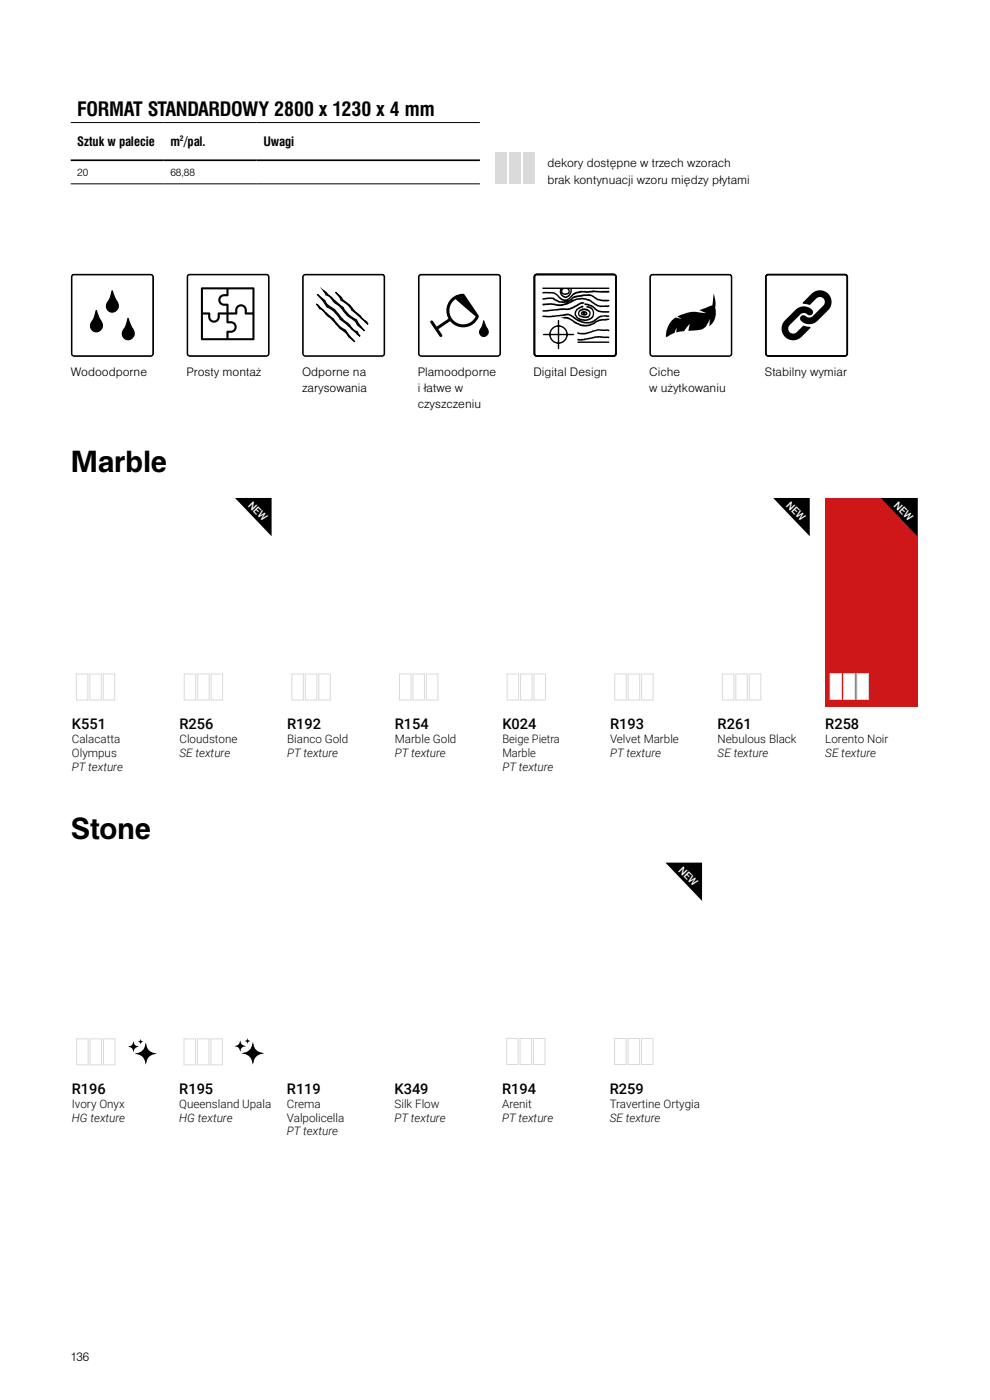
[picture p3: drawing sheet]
<svg xmlns="http://www.w3.org/2000/svg" width="210mm" height="297mm" viewBox="0 0 210 297" stroke-linecap="round" stroke-linejoin="round" font-family="sans-serif">
<defs><g id="words">
<g font-size="7.1">
<text x="15" y="100.1">Marble</text>
<text x="15" y="178">Stone</text>
</g>
<text font-size="4.8" x="16.4" y="24.6">FORMAT STANDARDOWY 2800 x 1230 x 4 mm</text>
<g font-size="3.2">
<text x="16.4" y="31">Sztuk w palecie</text>
<text x="36.1" y="31">m /pal.</text>
<text x="55.9" y="31">Uwagi</text>
</g>
<g font-size="3.1">
<text x="15.2" y="154.6">K551</text>
<text x="38.1" y="154.6">R256</text>
<text x="60.9" y="154.6">R192</text>
<text x="83.7" y="154.6">R154</text>
<text x="106.6" y="154.6">K024</text>
<text x="129.4" y="154.6">R193</text>
<text x="152.2" y="154.6">R261</text>
<text x="175.1" y="154.6">R258</text>
<text x="15.2" y="232">R196</text>
<text x="38" y="232">R195</text>
<text x="60.9" y="232">R119</text>
<text x="83.7" y="232">K349</text>
<text x="106.5" y="232">R194</text>
<text x="129.3" y="232">R259</text>
</g>
<g font-size="2.8">
<text x="116.1" y="35.5">dekory dostępne w trzech wzorach</text>
<text x="116.1" y="39">brak kontynuacji wzoru między płytami</text>
<text x="15" y="79.8">Wodoodporne</text>
<text x="39.5" y="79.8">Prosty montaż</text>
<text x="64.1" y="79.8">Odporne na</text>
<text x="64.1" y="83.2">zarysowania</text>
<text x="88.6" y="79.8">Plamoodporne</text>
<text x="88.6" y="83.2">i łatwe w</text>
<text x="113.2" y="79.8">Digital Design</text>
<text x="137.7" y="79.8">Ciche</text>
<text x="137.7" y="83.2">w użytkowaniu</text>
<text x="162.3" y="79.8">Stabilny wymiar</text>
<text x="88.6" y="86.5">czyszczeniu</text>
<text x="15" y="288.8">136</text>
</g>
<g font-size="2.5">
<text x="15.2" y="157.6">Calacatta</text>
<text x="15.2" y="160.6">Olympus</text>
<text x="38.1" y="157.6">Cloudstone</text>
<text x="38.1" y="160.6">SE texture</text>
<text x="60.9" y="157.6">Bianco Gold</text>
<text x="60.9" y="160.6">PT texture</text>
<text x="83.7" y="157.6">Marble Gold</text>
<text x="83.7" y="160.6">PT texture</text>
<text x="106.6" y="157.6">Beige Pietra</text>
<text x="106.6" y="160.6">Marble</text>
<text x="129.4" y="157.6">Velvet Marble</text>
<text x="129.4" y="160.6">PT texture</text>
<text x="152.2" y="157.6">Nebulous Black</text>
<text x="152.2" y="160.6">SE texture</text>
<text x="175.1" y="157.6">Lorento Noir</text>
<text x="175.1" y="160.6">SE texture</text>
<text x="15.2" y="163.5">PT texture</text>
<text x="106.6" y="163.5">PT texture</text>
<text x="15.2" y="235">Ivory Onyx</text>
<text x="15.2" y="237.9">HG texture</text>
<text x="38" y="235">Queensland Upala</text>
<text x="38" y="237.9">HG texture</text>
<text x="60.9" y="235">Crema</text>
<text x="60.9" y="237.9">Valpolicella</text>
<text x="83.7" y="235">Silk Flow</text>
<text x="83.7" y="237.9">PT texture</text>
<text x="106.5" y="235">Arenit</text>
<text x="106.5" y="237.9">PT texture</text>
<text x="129.3" y="235">Travertine Ortygia</text>
<text x="129.3" y="237.9">SE texture</text>
<text x="60.9" y="240.9">PT texture</text>
</g>
<g font-size="2.4">
<text x="16.4" y="37.3">20</text>
<text x="36.1" y="37.3">68,88</text>
</g>
<g font-size="2.2" fill="#fff">
<text x="52.5" y="107.3" transform="rotate(45 52.5 107.3)">NEW</text>
<text x="166.6" y="107.3" transform="rotate(45 166.6 107.3)">NEW</text>
<text x="189.5" y="107.3" transform="rotate(45 189.5 107.3)">NEW</text>
<text x="143.8" y="184.7" transform="rotate(45 143.8 184.7)">NEW</text>
</g>
<text font-size="1.9" x="38.2" y="30">2</text>
</g></defs>
<g fill="#dadada">
<path d="M105 32.3h2.5v6.7h-2.5z"/>
<path d="M108 32.3h2.5v6.7h-2.5z"/>
<path d="M111 32.3h2.5v6.7h-2.5z"/>
</g>
<path d="M15 39h86.8M15 26h86.8" fill="none" stroke="#000" stroke-width=".21"/>
<path d="M15 34h86.8" fill="none" stroke="#000" stroke-width=".35"/>
<path d="M64.3 58.3l-.2 .5v16.2a.71 .71 0 0 0 .7 .7h16.2a.71 .71 0 0 0 .7-.7v-16.2a.71 .71 0 0 0-.7-.7h-16.2zM64.6 58.5l16.4-.1 .3 .2 .1 16.4-.2 .3-16.4 .1-.3-.2-.1-16.4z" fill="#000"/>
<path d="M67.1 64.5l3.6 3.1a5.9 5.9 0 0 0 2.6 2.4l2 2.5-1.2-1a4.7 4.7 0 0 0-2-1.8l-1.9-2.2-.7-.5-1-1.1-.6-.4z" fill="#1e1e1c"/>
<path d="M67.1 64.5l3.6 3.1a5.9 5.9 0 0 0 2.6 2.4l2 2.5-1.2-1a4.7 4.7 0 0 0-2-1.8l-1.9-2.2-.7-.5-1-1.1-.6-.4z" fill="none" stroke="#000" stroke-width=".25"/>
<path d="M67.3 62.5l.6 .5a3.1 3.1 0 0 1 1.4 1.5 11.1 11.1 0 0 1 3.5 3.4l1.2 .9 1.2 1.3a1.19 1.19 0 0 1 1 1l.2 .2-3.4-3a3.6 3.6 0 0 1-1.6-1.6l-1.1-1a2.05 2.05 0 0 1-1.3-1.2z" fill="#1e1e1c"/>
<path d="M67.3 62.5l.6 .5a3.1 3.1 0 0 1 1.4 1.5 11.1 11.1 0 0 1 3.5 3.4l1.2 .9 1.2 1.3a1.19 1.19 0 0 1 1 1l.2 .2-3.4-3a3.6 3.6 0 0 1-1.6-1.6l-1.1-1a2.05 2.05 0 0 1-1.3-1.2z" fill="none" stroke="#000" stroke-width=".25"/>
<path d="M71.2 62l1.2 1.1a4.4 4.4 0 0 0 1.8 1.7l1 1.2 1.3 1 .4 .7 .9 .6 .3 .5-3.5-3a5.1 5.1 0 0 0-2.3-2.2z" fill="#1e1e1c"/>
<path d="M71.2 62l1.2 1.1a4.4 4.4 0 0 0 1.8 1.7l1 1.2 1.3 1 .4 .7 .9 .6 .3 .5-3.5-3a5.1 5.1 0 0 0-2.3-2.2z" fill="none" stroke="#000" stroke-width=".25"/>
<path d="M68.6 61.6l2 1.8a16.2 16.2 0 0 1 3.4 3.4l.6 .5a2.34 2.34 0 0 1 1.6 1.6l1.1 1.3a5.6 5.6 0 0 1-2-2.1l-1.6-1.1-.6-.8a8.5 8.5 0 0 0-2.4-2.3l-1-1.1a1.64 1.64 0 0 1-1.1-1.2z" fill="#1e1e1c"/>
<path d="M68.6 61.6l2 1.8a16.2 16.2 0 0 1 3.4 3.4l.6 .5a2.34 2.34 0 0 1 1.6 1.6l1.1 1.3a5.6 5.6 0 0 1-2-2.1l-1.6-1.1-.6-.8a8.5 8.5 0 0 0-2.4-2.3l-1-1.1a1.64 1.64 0 0 1-1.1-1.2z" fill="none" stroke="#000" stroke-width=".25"/>
<g fill="#000">
<path d="M92.5 69.4l2.9-2 .3 .6-2.8 1.9zM91.4 68l.4 .1 2 2.9a.32 .32 0 0 1-.1 .4 .32 .32 0 0 1-.5 0l-1.9-2.9zM115.1 65.8l3.1-.2 .3-.2v.1l.4-.1 1.5 .1 1.1-.4 1.8-1 .3-.1 .4 .3-3.3 1.5h-1.8l-3.4 .4-.4-.1zM122.5 72.4h6.7v.3h-6.7zM124 64.4h.6l1.1 .4 1.1 1 .4 .1 2 .1v.3l-1.3 .1-.9-.2-1.4-1.1-1.5-.4zM118.9 67.4l1.5-.1 2.6 1.4 1.1 .2 1.8-.4 .3-.3 .8-.4 2.2-.2v.3l-1.9 .2-1 .4a3.3 3.3 0 0 1-3.7 .4l-.5-.2-.8-.6a2.54 2.54 0 0 0-1.8-.6zM122.5 71.9h1.3l3-.6 2.4 .1v.3l-2.7-.1-3.2 .7a.5 .5 0 0 1-.8-.4zM122.5 70.4l.5 .2h1l2.2-.6a3.1 3.1 0 0 1 2.1-.1h.9v.4l-2.7-.1-1 .3a4.3 4.3 0 0 1-3 .3zM115.1 66.9l1.8 .1 2.9-.4a2.02 2.02 0 0 1 1.9 .5l1.2 .8-.4-.2-.5-.6-.1-.6 .1-.6v.1l.3-.5 .9-.6a.23 .23 0 0 1 .4 0 .23 .23 0 0 1-.2 .4l-.2 .1a1.34 1.34 0 0 0-1 1.3l.5 .7 .5 .2 1 .2 .9-.3a1.15 1.15 0 0 0 .3-1.9l-.7-.3a.22 .22 0 0 1-.2-.4 .22 .22 0 0 1 .4 .1 1.39 1.39 0 0 1 1.1 1.1v.9l-.6 .7-1 .4-1.4-.2 .8 .3 1.2 .1 .9-.3 1.4-1 .9-.2 1 .1v.3l-.3 .1a1.75 1.75 0 0 0-1.9 .2l-1.2 .9-1.4 .3-1.8-.5-2-1.3-4.4 .4-1.1-.1zM142.6 67.9l.7-.5 1.3 .3-.9-.6a7.5 7.5 0 0 1 5.7-.7h.4l-1.5-.6 2.8-1 .3-2.5 .3 1.5v1.5a3.6 3.6 0 0 1-1.2 3.9l.1-1.6a2.98 2.98 0 0 1-3.5 2.5l-1.1 .1 .3-1.5-.7 .9a1.04 1.04 0 0 1-1.4 .8l-.7 .1v-1l-.4 1.1-1.8 .9a4.7 4.7 0 0 1 1.3-3.6zM168.8 65.7a2.34 2.34 0 0 1 3.6 .4 .77 .77 0 0 1-.5 .8 .77 .77 0 0 1-.9-.4 1.06 1.06 0 0 0-1.2 .2l-2.3 2.3a1.06 1.06 0 0 0 0 1.5 1.06 1.06 0 0 0 1.5 0l1.4-1.4 1.5 .3v.2l-1.9 1.9a2.48 2.48 0 0 1-3.5 0 2.48 2.48 0 0 1 0-3.5zM170.3 64.2l1.9-1.9a2.48 2.48 0 0 1 3.5 0 2.48 2.48 0 0 1 0 3.5l-2.3 2.3a2.59 2.59 0 0 1-2.5 .6l-.2-.1a1.05 1.05 0 0 1-.8-1.5 .85 .85 0 0 1 1.3 .2 1.47 1.47 0 0 0 1.8-.8l1.7-1.7a1.06 1.06 0 0 0 0-1.5 1.06 1.06 0 0 0-1.5 0l-1.5 1.4-1.4-.3z"/>
<path d="M15.2 58.3l-.2 .5v16.2a.71 .71 0 0 0 .7 .7h16.3a.71 .71 0 0 0 .7-.7v-16.2a.71 .71 0 0 0-.7-.7h-16.3zM15.5 58.5l16.5-.1 .3 .2v16.4l-.2 .3-16.4 .1-.3-.2v-16.4z"/>
<path d="M39.8 58.3l-.3 .5v16.2a.71 .71 0 0 0 .7 .7h16.3a.71 .71 0 0 0 .7-.7v-16.2a.71 .71 0 0 0-.7-.8h-16.3zM40 58.6l.2-.2 16.5 .1 .2 .3-.1 16.4-.3 .2-16.4-.1-.2-.3z"/>
<path d="M88.8 58.3l-.2 .5v16.2a.71 .71 0 0 0 .7 .7h16.3a.71 .71 0 0 0 .7-.7v-16.2a.71 .71 0 0 0-.7-.7h-16.3zM89.2 58.5l16.4-.1 .3 .2v16.4l-.1 .3-16.5 .1-.3-.2v-16.4z"/>
<path d="M113.7 58.5l16.4-.1 .3 .2 .1 16.4-.2 .3h-16.4l-.3-.1-.1-16.5zM113.4 58.2l-.2 .5v16.3a.71 .71 0 0 0 .7 .7h16.2a.71 .71 0 0 0 .7-.7v-16.3a.71 .71 0 0 0-.7-.7h-16.2z"/>
<path d="M113.7 58.5l16.4-.1 .3 .2 .1 16.4-.2 .3h-16.4l-.3-.1-.1-16.5zM113.4 58.2l-.2 .5v16.3a.71 .71 0 0 0 .7 .7h16.2a.71 .71 0 0 0 .7-.7v-16.3a.71 .71 0 0 0-.7-.7h-16.2z"/>
<path d="M137.9 58.3l-.2 .5v16.2a.71 .71 0 0 0 .7 .7h16.3a.71 .71 0 0 0 .7-.7v-16.2a.71 .71 0 0 0-.7-.7h-16.3zM138.1 58.6l.3-.2 16.5 .1 .1 .3v16.4l-.3 .2-16.5-.1-.1-.3z"/>
<path d="M162.5 58.3l-.3 .5v16.2a.71 .71 0 0 0 .8 .7h16.2a.71 .71 0 0 0 .7-.7v-16.2a.71 .71 0 0 0-.7-.8h-16.2zM162.8 58.5l16.4-.1 .3 .2 .1 16.4-.2 .3-16.4 .1-.3-.2-.1-16.4z"/>
<path d="M162.5 58.3l-.3 .5v16.2a.71 .71 0 0 0 .8 .7h16.2a.71 .71 0 0 0 .7-.7v-16.2a.71 .71 0 0 0-.7-.8h-16.2zM162.7 58.6l.3-.2 16.4 .1 .2 .3-.1 16.4-.3 .2-16.4-.1-.2-.3z"/>
<path d="M20.4 66.3l-.3 1.2a2.44 2.44 0 0 0-.6 2.2 1.22 1.22 0 0 0 1.8 .1 1.22 1.22 0 0 0-.2-1.9zM20.3 65.8h.2l.6 1.6a2.54 2.54 0 0 1 .5 2.4 1.41 1.41 0 0 1-2.1 .4 1.41 1.41 0 0 1 0-2.2l.5-.9z"/>
<path d="M23.8 62.1l-.3 1.2a2.43 2.43 0 0 0-.6 2.3 1.22 1.22 0 0 0 1.8 0 1.22 1.22 0 0 0-.2-1.8zM23.7 61.6h.2l.6 1.6a2.54 2.54 0 0 1 .5 2.4 1.43 1.43 0 0 1-2.2 .3 1.43 1.43 0 0 1 .2-2.2z"/>
<path d="M27.2 68l-.4 1.2a2.44 2.44 0 0 0-.5 2.2 1.22 1.22 0 0 0 1.8 0 1.22 1.22 0 0 0-.2-1.8zM27 67.5l.3-.1 .6 1.6a2.54 2.54 0 0 1 .5 2.5 1.43 1.43 0 0 1-2.2 .3 1.43 1.43 0 0 1 .2-2.3z"/>
<path d="M48.5 61.4h5.1v4.9h-1.2a1.31 1.31 0 0 0-1.3-1.8 1.31 1.31 0 0 0-1.2 1.8h-1.4l-.1-1.8-.9-.1a.78 .78 0 0 1-.7-.8 .78 .78 0 0 1 .7-.7l.9-.1zM48.5 66.7h1.8v-.9a.78 .78 0 0 1 .8-.8 .78 .78 0 0 1 .8 .8l.1 .9h1.6v5h-5.1v-1.1a1.31 1.31 0 0 0 1.7-1.2 1.31 1.31 0 0 0-1.7-1.3zM43.1 66.7h1.1a1.31 1.31 0 0 0 1.2 1.8 1.31 1.31 0 0 0 1.2-1.8h1.4l.1 1.8 .9 .1a.78 .78 0 0 1 .8 .8 .78 .78 0 0 1-.8 .8h-.9l-.1 1.5h-4.9zM43.1 61.4h4.9v1a1.31 1.31 0 0 0-1.7 1.2 1.31 1.31 0 0 0 1.7 1.3v1.4h-1.8v.9a.78 .78 0 0 1-.8 .8 .78 .78 0 0 1-.8-.8l-.1-.9h-1.4zM42.7 61v11.1h11.2v-11.1z"/>
<path d="M96.1 63.9a2.93 2.93 0 0 0 .5 4.4 2.93 2.93 0 0 0 4.3-1.2l-4.3-3.6zM95.9 63.2a2.75 2.75 0 0 1 2.6-.7l3 4.4a3.1 3.1 0 0 1-3 2.5 3.6 3.6 0 0 1-3.5-2.1 3.6 3.6 0 0 1 .9-4.1z"/>
<path d="M102.6 68.4l-.2 .8a1.5 1.5 0 0 0-.3 1.9 .95 .95 0 0 0 1.3-.3 .95 .95 0 0 0-.3-1.3zM102.5 68h.2l.4 1.1a1.55 1.55 0 0 1 .1 2.2 1.1 1.1 0 0 1-1.5-.4 1.1 1.1 0 0 1 .4-1.5z"/>
<path d="M115.1 61v.3h3.7a1.26 1.26 0 0 0 .4 1.7 1.26 1.26 0 0 0 1.7-.3l.4-.8v-.6h7.9v-.3zM119.4 61.5l.2-.2h.5a.49 .49 0 0 1 .5 .6 .49 .49 0 0 1-.7 .3l-.6-.2zM119.1 61.3l-.1 .2zM119 61.6a.93 .93 0 0 0 1.3 .9l.5-.3 .1-.5-.2-.4h.3a1.05 1.05 0 0 1-.5 1.4 1.05 1.05 0 0 1-1.4-.4z"/>
<path d="M122.8 65.9l-.1 .2a.78 .78 0 0 0 .2 1l1 .4a.92 .92 0 0 0 1.2-.4l.1-.1a1.03 1.03 0 0 0-1-1.5h-.7zM123 66.1l.5-.3 .8 .1a.68 .68 0 0 1 .6 .8 .68 .68 0 0 1-1 .4l-.4-.1a.53 .53 0 0 1-.6-.3 .53 .53 0 0 1 .1-.6z"/>
<path d="M123.4 66.1a.51 .51 0 0 0-.1 .6 .51 .51 0 0 0 .6 .2 .51 .51 0 0 0 .7-.4 .51 .51 0 0 0-.7-.5zM124.1 66.4l.2 .1-.2 .1zM123.5 66.4h.2v.1z"/>
<path d="M115.1 62v.3h2.3l.6 .3 1.2 1.1 .8 .2h-1.2l-.8-.3a2.94 2.94 0 0 0-2.7-.4l-.2 .1v.3l1-.1a2.76 2.76 0 0 1 2.4 .7h1.7a5.6 5.6 0 0 1-3.5 .1l-1.6 .1v.4l2.1-.1a5.3 5.3 0 0 0 4.6-.8l.9-.3h1.5l1.1 .4 1.4 1 .7 .2 1.8-.1v-.4l-1.4 .1a4.5 4.5 0 0 1-2.7-1.2l-.6-.2a1.76 1.76 0 0 0-1.4-.2l-.8 .1-1 .3 .4-.3 .7-.3 2-.2a2.08 2.08 0 0 1 2.1 .8l1.7 .4 1-.1v-.3l-1.8-.1-1.1-.5a2.36 2.36 0 0 0-2.1-.6l-2.5 .4-1.2 .9 1.1-1 .7-.4 1.1-.3 1.4 .1 1.4-.2 3 .2v-.4l-3.3-.1-1.5 .2-1.4-.1-.8 .2a2.67 2.67 0 0 0-1.4 1.2l-.6 .4h-.5l-1-.6a3.4 3.4 0 0 0-3.4-1zM120.3 64.2l.9-.5z"/>
</g>
<g fill="#000">
<path d="M20.4 65.8l.8 2a1.41 1.41 0 0 1 .4 1.8 1.41 1.41 0 0 1-1.8 .6 1.56 1.56 0 0 1 0-2.4z" fill-rule="evenodd"/>
<path d="M23.8 61.6l.8 2a1.41 1.41 0 0 1 .4 1.8 1.41 1.41 0 0 1-1.8 .6 1.56 1.56 0 0 1 0-2.4z" fill-rule="evenodd"/>
<path d="M27.2 67.5l.7 1.9a1.41 1.41 0 0 1 .4 1.9 1.41 1.41 0 0 1-1.8 .6 1.56 1.56 0 0 1 .1-2.4z" fill-rule="evenodd"/>
<path d="M102.6 68l.6 1.4a1.03 1.03 0 0 1 .2 1.5 1.03 1.03 0 0 1-1.5 .2 1.77 1.77 0 0 1 .4-2z" fill-rule="evenodd"/>
</g>
<g fill="none" stroke="#000" stroke-width=".3">
<path d="M115.3 71h6.3M118.5 68v5.9"/>
<circle cx="118.5" cy="71" r="1.82"/>
</g>
<g fill="#fff">
<path d="M116.1 147.5l-.5 1.8h.3l.1-.4h.6l.1 .4h.4l-.6-1.8zM116.3 148l.2 .6h-.4z"/>
<path d="M120.2 147.5v1.8h.6a.48 .48 0 0 0 .6-.3 .48 .48 0 0 0-.3-.6 .46 .46 0 0 0 .2-.6 .46 .46 0 0 0-.6-.3zM120.5 148.5h.3a.25 .25 0 0 1 .3 .2 .25 .25 0 0 1-.3 .3h-.3zM120.5 147.8h.2a.24 .24 0 0 1 .3 .2 .24 .24 0 0 1-.3 .3h-.2z"/>
</g>
<g fill="#fff" stroke="#dadada" stroke-width=".21">
<path d="M16.2 143h2.4v5.5h-2.4z"/>
<path d="M19 143h2.5v5.5h-2.5z"/>
<path d="M21.9 143h2.4v5.5h-2.4z"/>
<path d="M84.7 143h2.5v5.5h-2.5z"/>
<path d="M87.6 143h2.4v5.5h-2.4z"/>
<path d="M90.4 143h2.5v5.5h-2.5z"/>
<path d="M107.6 143h2.4v5.5h-2.4z"/>
<path d="M110.4 143h2.5v5.5h-2.5z"/>
<path d="M113.3 143h2.4v5.5h-2.4z"/>
<path d="M61.9 143h2.5v5.5h-2.5z"/>
<path d="M64.8 143h2.4v5.5h-2.4z"/>
<path d="M67.6 143h2.5v5.5h-2.5z"/>
<path d="M39.1 143h2.4v5.5h-2.4z"/>
<path d="M41.9 143h2.5v5.5h-2.5z"/>
<path d="M44.8 143h2.4v5.5h-2.4z"/>
</g>
<path d="M49.8 105.6h7.8v8.2z" fill="#000"/>
<g fill="#fff" stroke="#dadada" stroke-width=".21">
<path d="M153.2 143h2.5v5.5h-2.5z"/>
<path d="M156.1 143h2.4v5.5h-2.4z"/>
<path d="M158.9 143h2.5v5.5h-2.5z"/>
</g>
<path d="M164 105.6h7.8v8.2z" fill="#000"/>
<path d="M175.1 105.6h19.5v44.2h-19.5z" fill="#cd1719"/>
<g fill="#fff" stroke="#dadada" stroke-width=".21">
<path d="M176.1 142.9h2.4v5.5h-2.4z"/>
<path d="M178.9 142.9h2.5v5.5h-2.5z"/>
<path d="M181.8 142.9h2.4v5.5h-2.4z"/>
</g>
<path d="M186.8 105.6h7.8v8.2z" fill="#000"/>
<g fill="#fff" stroke="#dadada" stroke-width=".21">
<path d="M130.4 143h2.4v5.5h-2.4z"/>
<path d="M133.3 143h2.4v5.5h-2.4z"/>
<path d="M136.1 143h2.4v5.5h-2.4z"/>
<path d="M107.5 220.3h2.4v5.5h-2.4z"/>
<path d="M110.3 220.3h2.5v5.5h-2.5z"/>
<path d="M113.2 220.3h2.4v5.5h-2.4z"/>
<path d="M39 220.4h2.5v5.5h-2.5z"/>
<path d="M41.9 220.4h2.4v5.5h-2.4z"/>
<path d="M44.7 220.4h2.5v5.5h-2.5z"/>
</g>
<g fill="#000">
<path d="M50 221.9a1.33 1.33 0 0 0 1-1 1.33 1.33 0 0 0 .9 1.1 1.33 1.33 0 0 0-1 .9 1.33 1.33 0 0 0-.9-1zM49.8 221.9l.4 .1zM50.9 220.7v.5zM50.9 222.7h.1v.4zM51.7 223.4a2.11 2.11 0 0 0 1.8-1.9h.2a2.11 2.11 0 0 0 1.9 1.9v.2a2.11 2.11 0 0 0-1.9 1.8h-.2a2.11 2.11 0 0 0-1.8-1.8zM51.7 221.8l.4 .1zM52 220.8l.5-.4 .5 .5-.5 .4zM51.9 220.8l.2 .1zM51.2 223.5l.9-.1v.2zM52.5 220.2v.3zM52.5 221.2v.2zM52.9 220.8h.2z"/>
<path d="M53.6 221l.1 .9-.2 .1zM53.6 225l.2-.1-.2 1zM55.1 223.3l.9 .2h-.8z"/>
</g>
<g fill="#fff" stroke="#dadada" stroke-width=".21">
<path d="M16.2 220.4h2.5v5.5h-2.5z"/>
<path d="M19.1 220.4h2.4v5.5h-2.4z"/>
<path d="M22 220.4h2.4v5.5h-2.4z"/>
</g>
<g fill="#000">
<path d="M28.3 221.1h.1a1.29 1.29 0 0 0 .9 1 1.29 1.29 0 0 0-1 .9 1.29 1.29 0 0 0-.9-1 1.03 1.03 0 0 0 .9-.9zM27.2 222l.4 .1zM28.3 220.9v.4zM28.3 222.8h.1l-.1 .4zM29 223.4a2.05 2.05 0 0 0 1.8-1.8h.2a2.05 2.05 0 0 0 1.8 1.8v.2a2.05 2.05 0 0 0-1.8 1.8h-.2a2.05 2.05 0 0 0-1.8-1.8zM29.1 222l.4 .1zM29.3 221l.5-.5 .5 .5-.5 .5zM29.2 221h.3zM28.6 223.5l.8-.1 .1 .3zM29.8 220.4v.2zM29.8 221.4v.2zM30.2 221h.2z"/>
<path d="M30.9 221.2l.1 .8-.2 .1zM30.8 225.1l.3-.1-.2 .9zM32.4 223.4l.9 .1-.8 .1z"/>
</g>
<g fill="#fff" stroke="#dadada" stroke-width=".21">
<path d="M130.4 220.3h2.4v5.5h-2.4z"/>
<path d="M133.2 220.3h2.5v5.5h-2.5z"/>
<path d="M136.1 220.3h2.4v5.5h-2.4z"/>
</g>
<path d="M141.2 183h7.7v8.1z" fill="#000"/>
<use href="#words"/>
</svg>
